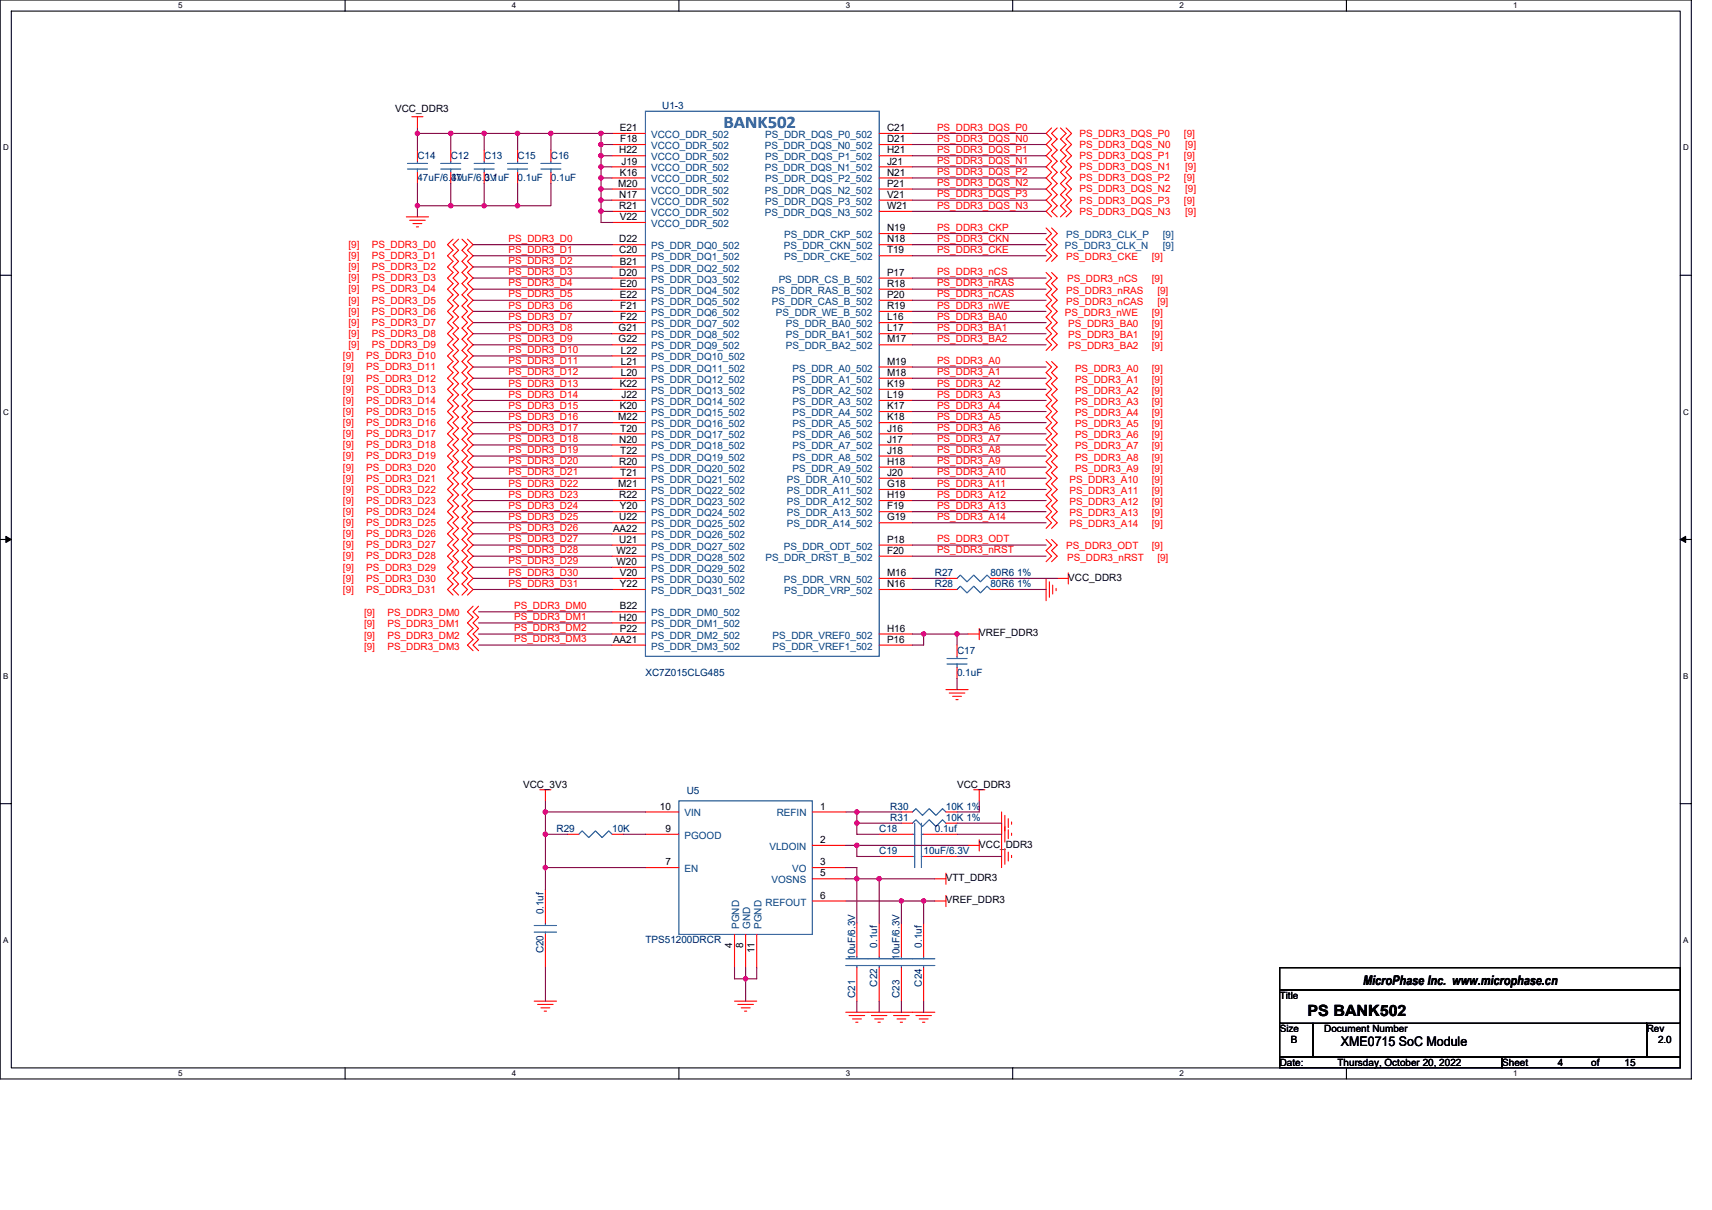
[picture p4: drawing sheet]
<svg xmlns="http://www.w3.org/2000/svg" width="297mm" height="210mm" viewBox="0 0 297 210" stroke-linecap="round" stroke-linejoin="round" font-family="sans-serif">
<defs><g id="words">
<text font-size="3.1" fill="#00f" x="125.5" y="22.2">BANK502</text>
<text font-size="2.7" x="226.9" y="176.2">PS BANK502</text>
<g font-size="2.3">
<text x="236.5" y="170.9">MicroPhase Inc. www.microphase.cn</text>
<text x="232.6" y="181.6">XME0715 SoC Module</text>
</g>
<g font-size="1.7">
<text x="68.6" y="19.5">VCC_DDR3</text>
<text x="107.5" y="22.8">E21</text>
<text x="153.9" y="22.8">C21</text>
<text x="107.4" y="26.6">H22</text>
<text x="107.6" y="24.7">F18</text>
<text x="107.8" y="28.6">J19</text>
<text x="153.9" y="26.6">H21</text>
<text x="153.9" y="24.7">D21</text>
<text x="153.9" y="28.6">J21</text>
<text x="107.3" y="32.4">M20</text>
<text x="107.4" y="34.3">N17</text>
<text x="107.5" y="30.5">K16</text>
<text x="153.9" y="30.5">N21</text>
<text x="153.9" y="34.3">V21</text>
<text x="153.9" y="32.4">P21</text>
<text x="107.4" y="36.3">R21</text>
<text x="107.5" y="38.2">V22</text>
<text x="153.9" y="40.1">N19</text>
<text x="153.9" y="36.3">W21</text>
<text x="107.4" y="42.1">D22</text>
<text x="107.4" y="44">C20</text>
<text x="107.4" y="47.9">D20</text>
<text x="107.5" y="45.9">B21</text>
<text x="153.9" y="44">T19</text>
<text x="153.9" y="42.1">N18</text>
<text x="153.9" y="47.9">P17</text>
<text x="107.5" y="49.8">E20</text>
<text x="107.5" y="51.7">E22</text>
<text x="107.6" y="53.6">F21</text>
<text x="153.9" y="51.7">P20</text>
<text x="153.9" y="49.8">R18</text>
<text x="153.9" y="53.6">R19</text>
<text x="107.3" y="57.5">G21</text>
<text x="107.3" y="59.4">G22</text>
<text x="107.6" y="55.6">F22</text>
<text x="153.9" y="55.6">L16</text>
<text x="153.9" y="57.5">L17</text>
<text x="153.9" y="59.4">M17</text>
<text x="107.7" y="61.4">L22</text>
<text x="107.7" y="63.3">L21</text>
<text x="107.7" y="65.2">L20</text>
<text x="153.9" y="63.3">M19</text>
<text x="153.9" y="65.2">M18</text>
<text x="107.5" y="67.2">K22</text>
<text x="107.5" y="71">K20</text>
<text x="107.8" y="69.1">J22</text>
<text x="153.9" y="67.2">K19</text>
<text x="153.9" y="69.1">L19</text>
<text x="153.9" y="71">K17</text>
<text x="107.3" y="72.9">M22</text>
<text x="107.4" y="76.8">N20</text>
<text x="107.6" y="74.9">T20</text>
<text x="153.9" y="72.9">K18</text>
<text x="153.9" y="74.9">J16</text>
<text x="153.9" y="76.8">J17</text>
<text x="107.4" y="80.7">R20</text>
<text x="107.6" y="78.7">T22</text>
<text x="107.6" y="82.6">T21</text>
<text x="153.9" y="78.7">J18</text>
<text x="153.9" y="80.7">H18</text>
<text x="153.9" y="82.6">J20</text>
<text x="107.3" y="84.5">M21</text>
<text x="107.4" y="86.5">R22</text>
<text x="107.5" y="88.4">Y20</text>
<text x="153.9" y="84.5">G18</text>
<text x="153.9" y="86.5">H19</text>
<text x="153.9" y="88.4">F19</text>
<text x="106.4" y="92.2">AA22</text>
<text x="107.4" y="90.3">U22</text>
<text x="107.4" y="94.2">U21</text>
<text x="153.9" y="90.3">G19</text>
<text x="153.9" y="94.2">P18</text>
<text x="107" y="96.1">W22</text>
<text x="107" y="98">W20</text>
<text x="107.5" y="100">V20</text>
<text x="107.5" y="101.9">Y22</text>
<text x="153.9" y="101.9">N16</text>
<text x="153.9" y="96.1">F20</text>
<text x="153.9" y="100">M16</text>
<text x="185.4" y="100.8">VCC_DDR3</text>
<text x="107.4" y="107.7">H20</text>
<text x="107.5" y="105.8">B22</text>
<text x="106.4" y="111.5">AA21</text>
<text x="107.5" y="109.6">P22</text>
<text x="153.9" y="109.6">H16</text>
<text x="153.9" y="111.5">P16</text>
<text x="169.9" y="110.4">VREF_DDR3</text>
<text x="90.8" y="136.7">VCC_3V3</text>
<text x="166" y="136.7">VCC_DDR3</text>
<text x="114.5" y="140.5">10</text>
<text x="142.3" y="140.5">1</text>
<text x="115.5" y="144.4">9</text>
<text x="142.3" y="146.3">2</text>
<text x="169.9" y="147.1">VCC_DDR3</text>
<text x="115.5" y="150.2">7</text>
<text x="142.3" y="152.1">5</text>
<text x="142.3" y="150.2">3</text>
<text x="142.3" y="156">6</text>
<text x="164.1" y="152.9">VTT_DDR3</text>
<text x="164.1" y="156.7">VREF_DDR3</text>
<text x="127" y="164.5" transform="rotate(-90 127 164.5)">4</text>
<text x="129" y="164.5" transform="rotate(-90 129 164.5)">8</text>
<text x="130.9" y="165.4" transform="rotate(-90 130.9 165.4)">11</text>
<text x="222" y="173.4">Title</text>
<text x="222" y="179.1">Size</text>
<text x="229.8" y="179.1">Document Number</text>
<text x="285.7" y="179.1">Rev</text>
<text x="222" y="184.9">Date:</text>
<text x="224" y="181.1">B</text>
<text x="232.1" y="184.9">Thursday, October 20, 2022</text>
<text x="260.6" y="184.9">Sheet</text>
<text x="270.3" y="184.9">4</text>
<text x="276.1" y="184.9">of</text>
<text x="281.9" y="184.9">15</text>
<text x="287.7" y="181.1">2.0</text>
</g>
<g font-size="1.7" fill="#004080">
<text x="113" y="23.9">VCCO_DDR_502</text>
<text x="132.8" y="23.9">PS_DDR_DQS_P0_502</text>
<text x="113" y="25.9">VCCO_DDR_502</text>
<text x="113" y="27.8">VCCO_DDR_502</text>
<text x="113" y="29.7">VCCO_DDR_502</text>
<text x="132.7" y="25.9">PS_DDR_DQS_N0_502</text>
<text x="132.7" y="29.7">PS_DDR_DQS_N1_502</text>
<text x="132.8" y="27.8">PS_DDR_DQS_P1_502</text>
<text x="113" y="31.7">VCCO_DDR_502</text>
<text x="113" y="33.6">VCCO_DDR_502</text>
<text x="113" y="35.5">VCCO_DDR_502</text>
<text x="132.7" y="33.6">PS_DDR_DQS_N2_502</text>
<text x="132.8" y="31.7">PS_DDR_DQS_P2_502</text>
<text x="132.8" y="35.5">PS_DDR_DQS_P3_502</text>
<text x="113" y="37.5">VCCO_DDR_502</text>
<text x="113" y="39.4">VCCO_DDR_502</text>
<text x="132.7" y="37.5">PS_DDR_DQS_N3_502</text>
<text x="136.1" y="41.3">PS_DDR_CKP_502</text>
<text x="113" y="43.2">PS_DDR_DQ0_502</text>
<text x="113" y="45.2">PS_DDR_DQ1_502</text>
<text x="113" y="47.1">PS_DDR_DQ2_502</text>
<text x="136" y="43.2">PS_DDR_CKN_502</text>
<text x="136.1" y="45.2">PS_DDR_CKE_502</text>
<text x="113" y="49">PS_DDR_DQ3_502</text>
<text x="113" y="51">PS_DDR_DQ4_502</text>
<text x="113" y="52.9">PS_DDR_DQ5_502</text>
<text x="133.9" y="52.9">PS_DDR_CAS_B_502</text>
<text x="133.9" y="51">PS_DDR_RAS_B_502</text>
<text x="135.1" y="49">PS_DDR_CS_B_502</text>
<text x="113" y="54.8">PS_DDR_DQ6_502</text>
<text x="113" y="56.8">PS_DDR_DQ7_502</text>
<text x="113" y="58.7">PS_DDR_DQ8_502</text>
<text x="134.6" y="54.8">PS_DDR_WE_B_502</text>
<text x="136.4" y="56.8">PS_DDR_BA0_502</text>
<text x="136.4" y="58.7">PS_DDR_BA1_502</text>
<text x="113" y="60.6">PS_DDR_DQ9_502</text>
<text x="113" y="62.5">PS_DDR_DQ10_502</text>
<text x="113" y="64.5">PS_DDR_DQ11_502</text>
<text x="136.4" y="60.6">PS_DDR_BA2_502</text>
<text x="137.5" y="64.5">PS_DDR_A0_502</text>
<text x="113" y="66.4">PS_DDR_DQ12_502</text>
<text x="113" y="68.3">PS_DDR_DQ13_502</text>
<text x="113" y="70.3">PS_DDR_DQ14_502</text>
<text x="137.5" y="66.4">PS_DDR_A1_502</text>
<text x="137.5" y="68.3">PS_DDR_A2_502</text>
<text x="137.5" y="70.3">PS_DDR_A3_502</text>
<text x="113" y="72.2">PS_DDR_DQ15_502</text>
<text x="113" y="74.1">PS_DDR_DQ16_502</text>
<text x="113" y="76.1">PS_DDR_DQ17_502</text>
<text x="113" y="78">PS_DDR_DQ18_502</text>
<text x="137.5" y="72.2">PS_DDR_A4_502</text>
<text x="137.5" y="74.1">PS_DDR_A5_502</text>
<text x="137.5" y="76.1">PS_DDR_A6_502</text>
<text x="137.5" y="78">PS_DDR_A7_502</text>
<text x="113" y="79.9">PS_DDR_DQ19_502</text>
<text x="113" y="81.9">PS_DDR_DQ20_502</text>
<text x="113" y="83.8">PS_DDR_DQ21_502</text>
<text x="136.5" y="83.8">PS_DDR_A10_502</text>
<text x="137.5" y="79.9">PS_DDR_A8_502</text>
<text x="137.5" y="81.9">PS_DDR_A9_502</text>
<text x="113" y="85.7">PS_DDR_DQ22_502</text>
<text x="113" y="87.7">PS_DDR_DQ23_502</text>
<text x="113" y="89.6">PS_DDR_DQ24_502</text>
<text x="136.5" y="85.7">PS_DDR_A11_502</text>
<text x="136.5" y="87.7">PS_DDR_A12_502</text>
<text x="136.5" y="89.6">PS_DDR_A13_502</text>
<text x="113" y="91.5">PS_DDR_DQ25_502</text>
<text x="113" y="93.4">PS_DDR_DQ26_502</text>
<text x="113" y="95.4">PS_DDR_DQ27_502</text>
<text x="136" y="95.4">PS_DDR_ODT_502</text>
<text x="136.5" y="91.5">PS_DDR_A14_502</text>
<text x="113" y="97.3">PS_DDR_DQ28_502</text>
<text x="113" y="99.2">PS_DDR_DQ29_502</text>
<text x="113" y="101.2">PS_DDR_DQ30_502</text>
<text x="132.8" y="97.3">PS_DDR_DRST_B_502</text>
<text x="136" y="101.2">PS_DDR_VRN_502</text>
<text x="113" y="103.1">PS_DDR_DQ31_502</text>
<text x="113" y="107">PS_DDR_DM0_502</text>
<text x="136.1" y="103.1">PS_DDR_VRP_502</text>
<text x="113" y="108.9">PS_DDR_DM1_502</text>
<text x="113" y="110.8">PS_DDR_DM2_502</text>
<text x="113" y="112.7">PS_DDR_DM3_502</text>
<text x="134" y="110.8">PS_DDR_VREF0_502</text>
<text x="134" y="112.7">PS_DDR_VREF1_502</text>
<text x="118.8" y="141.7">VIN</text>
<text x="134.8" y="141.7">REFIN</text>
<text x="118.8" y="145.6">PGOOD</text>
<text x="133.5" y="147.5">VLDOIN</text>
<text x="118.8" y="151.3">EN</text>
<text x="133.9" y="153.3">VOSNS</text>
<text x="137.5" y="151.3">VO</text>
<text x="128.2" y="161.2" transform="rotate(-90 128.2 161.2)">PGND</text>
<text x="130.2" y="161.2" transform="rotate(-90 130.2 161.2)">GND</text>
<text x="132.1" y="161.2" transform="rotate(-90 132.1 161.2)">PGND</text>
<text x="132.8" y="157.1">REFOUT</text>
</g>
<g font-size="1.7" fill="#000080">
<text x="114.9" y="18.9">U1-3</text>
<text x="72.4" y="27.6">C14</text>
<text x="78.2" y="27.6">C12</text>
<text x="84" y="27.6">C13</text>
<text x="89.8" y="27.6">C15</text>
<text x="95.6" y="27.6">C16</text>
<text x="72.4" y="31.5">47uF/6.3V</text>
<text x="78.2" y="31.5">47uF/6.3V</text>
<text x="84" y="31.5">0.1uF</text>
<text x="89.8" y="31.5">0.1uF</text>
<text x="95.6" y="31.5">0.1uF</text>
<text x="162.2" y="100">R27</text>
<text x="162.2" y="101.9">R28</text>
<text x="171.8" y="100">80R6 1%</text>
<text x="171.8" y="101.9">80R6 1%</text>
<text x="166" y="113.5">C17</text>
<text x="112" y="117.4">XC7Z015CLG485</text>
<text x="166" y="117.4">0.1uF</text>
<text x="119.1" y="137.8">U5</text>
<text x="154.5" y="140.5">R30</text>
<text x="154.5" y="142.5">R31</text>
<text x="164.1" y="140.5">10K 1%</text>
<text x="164.1" y="142.5">10K 1%</text>
<text x="96.6" y="144.4">R29</text>
<text x="106.2" y="144.4">10K</text>
<text x="152.5" y="148.3">C19</text>
<text x="152.5" y="144.4">C18</text>
<text x="160.2" y="148.3">10uF/6.3V</text>
<text x="162.2" y="144.4">0.1uf</text>
<text x="94.3" y="158.7" transform="rotate(-90 94.3 158.7)">0.1uf</text>
<text x="94.3" y="165.4" transform="rotate(-90 94.3 165.4)">C20</text>
<text x="112" y="163.7">TPS51200DRCR</text>
<text x="148.4" y="166.6" transform="rotate(-90 148.4 166.6)">10uF/6.3V</text>
<text x="152.2" y="164.5" transform="rotate(-90 152.2 164.5)">0.1uf</text>
<text x="156.1" y="166.6" transform="rotate(-90 156.1 166.6)">10uF/6.3V</text>
<text x="159.9" y="164.5" transform="rotate(-90 159.9 164.5)">0.1uf</text>
<text x="148.4" y="173.1" transform="rotate(-90 148.4 173.1)">C21</text>
<text x="152.2" y="171.2" transform="rotate(-90 152.2 171.2)">C22</text>
<text x="156.1" y="173.1" transform="rotate(-90 156.1 173.1)">C23</text>
<text x="159.9" y="171.2" transform="rotate(-90 159.9 171.2)">C24</text>
</g>
<g font-size="1.7" fill="#f00">
<text x="162.6" y="22.7">PS_DDR3_DQS_P0</text>
<text x="187.3" y="23.7">PS_DDR3_DQS_P0</text>
<text x="205.4" y="23.7">[9]</text>
<text x="162.6" y="24.6">PS_DDR3_DQS_N0</text>
<text x="162.6" y="28.5">PS_DDR3_DQS_N1</text>
<text x="162.6" y="26.5">PS_DDR3_DQS_P1</text>
<text x="187.3" y="25.7">PS_DDR3_DQS_N0</text>
<text x="187.3" y="27.6">PS_DDR3_DQS_P1</text>
<text x="187.3" y="29.5">PS_DDR3_DQS_N1</text>
<text x="205.4" y="27.6">[9]</text>
<text x="205.6" y="25.7">[9]</text>
<text x="205.6" y="29.5">[9]</text>
<text x="162.6" y="32.3">PS_DDR3_DQS_N2</text>
<text x="162.6" y="30.4">PS_DDR3_DQS_P2</text>
<text x="162.6" y="34.2">PS_DDR3_DQS_P3</text>
<text x="187.3" y="31.5">PS_DDR3_DQS_P2</text>
<text x="187.3" y="33.4">PS_DDR3_DQS_N2</text>
<text x="187.3" y="35.3">PS_DDR3_DQS_P3</text>
<text x="205.4" y="31.5">[9]</text>
<text x="205.4" y="35.3">[9]</text>
<text x="205.6" y="33.4">[9]</text>
<text x="88.2" y="42">PS_DDR3_D0</text>
<text x="162.6" y="36.2">PS_DDR3_DQS_N3</text>
<text x="162.6" y="42">PS_DDR3_CKN</text>
<text x="162.6" y="40">PS_DDR3_CKP</text>
<text x="187.3" y="37.3">PS_DDR3_DQS_N3</text>
<text x="205.6" y="37.3">[9]</text>
<text x="60.4" y="45">[9]</text>
<text x="60.4" y="43.1">[9]</text>
<text x="60.4" y="46.9">[9]</text>
<text x="64.5" y="45">PS_DDR3_D1</text>
<text x="64.5" y="43.1">PS_DDR3_D0</text>
<text x="64.5" y="46.9">PS_DDR3_D2</text>
<text x="88.2" y="47.8">PS_DDR3_D3</text>
<text x="88.2" y="43.9">PS_DDR3_D1</text>
<text x="88.2" y="45.8">PS_DDR3_D2</text>
<text x="162.6" y="43.9">PS_DDR3_CKE</text>
<text x="162.6" y="47.8">PS_DDR3_nCS</text>
<text x="185" y="45.2">PS_DDR3_CKE</text>
<text x="199.8" y="45.2">[9]</text>
<text x="60.4" y="52.7">[9]</text>
<text x="60.4" y="48.8">[9]</text>
<text x="60.4" y="50.8">[9]</text>
<text x="64.5" y="52.7">PS_DDR3_D5</text>
<text x="64.5" y="48.8">PS_DDR3_D3</text>
<text x="64.5" y="50.8">PS_DDR3_D4</text>
<text x="88.2" y="49.7">PS_DDR3_D4</text>
<text x="88.2" y="51.6">PS_DDR3_D5</text>
<text x="88.2" y="53.6">PS_DDR3_D6</text>
<text x="162.6" y="53.6">PS_DDR3_nWE</text>
<text x="162.6" y="51.6">PS_DDR3_nCAS</text>
<text x="162.6" y="49.7">PS_DDR3_nRAS</text>
<text x="185" y="51">PS_DDR3_nRAS</text>
<text x="185" y="52.9">PS_DDR3_nCAS</text>
<text x="185.2" y="49">PS_DDR3_nCS</text>
<text x="199.8" y="49">[9]</text>
<text x="200.8" y="51">[9]</text>
<text x="200.8" y="52.9">[9]</text>
<text x="60.4" y="54.6">[9]</text>
<text x="60.4" y="56.6">[9]</text>
<text x="60.4" y="58.5">[9]</text>
<text x="64.5" y="54.6">PS_DDR3_D6</text>
<text x="64.5" y="56.6">PS_DDR3_D7</text>
<text x="64.5" y="58.5">PS_DDR3_D8</text>
<text x="88.2" y="55.5">PS_DDR3_D7</text>
<text x="88.2" y="57.4">PS_DDR3_D8</text>
<text x="88.2" y="59.4">PS_DDR3_D9</text>
<text x="162.6" y="55.5">PS_DDR3_BA0</text>
<text x="162.6" y="59.4">PS_DDR3_BA2</text>
<text x="162.6" y="57.4">PS_DDR3_BA1</text>
<text x="184.8" y="54.8">PS_DDR3_nWE</text>
<text x="185.4" y="56.7">PS_DDR3_BA0</text>
<text x="185.4" y="58.7">PS_DDR3_BA1</text>
<text x="199.8" y="56.7">[9]</text>
<text x="199.8" y="58.7">[9]</text>
<text x="199.8" y="54.8">[9]</text>
<text x="59.5" y="64.3">[9]</text>
<text x="59.5" y="62.4">[9]</text>
<text x="60.4" y="60.4">[9]</text>
<text x="63.5" y="64.3">PS_DDR3_D11</text>
<text x="63.5" y="62.4">PS_DDR3_D10</text>
<text x="64.5" y="60.4">PS_DDR3_D9</text>
<text x="88.2" y="61.3">PS_DDR3_D10</text>
<text x="88.2" y="65.2">PS_DDR3_D12</text>
<text x="88.2" y="63.2">PS_DDR3_D11</text>
<text x="162.6" y="63.2">PS_DDR3_A0</text>
<text x="162.6" y="65.2">PS_DDR3_A1</text>
<text x="185.4" y="60.6">PS_DDR3_BA2</text>
<text x="186.5" y="64.5">PS_DDR3_A0</text>
<text x="199.8" y="64.5">[9]</text>
<text x="199.8" y="60.6">[9]</text>
<text x="59.5" y="66.2">[9]</text>
<text x="59.5" y="68.1">[9]</text>
<text x="59.5" y="70.1">[9]</text>
<text x="63.5" y="66.2">PS_DDR3_D12</text>
<text x="63.5" y="68.1">PS_DDR3_D13</text>
<text x="63.5" y="70.1">PS_DDR3_D14</text>
<text x="88.2" y="67.1">PS_DDR3_D13</text>
<text x="88.2" y="69">PS_DDR3_D14</text>
<text x="88.2" y="70.9">PS_DDR3_D15</text>
<text x="162.6" y="69">PS_DDR3_A3</text>
<text x="162.6" y="70.9">PS_DDR3_A4</text>
<text x="162.6" y="67.1">PS_DDR3_A2</text>
<text x="186.5" y="66.4">PS_DDR3_A1</text>
<text x="186.5" y="68.3">PS_DDR3_A2</text>
<text x="186.5" y="70.3">PS_DDR3_A3</text>
<text x="199.8" y="66.4">[9]</text>
<text x="199.8" y="68.3">[9]</text>
<text x="199.8" y="70.3">[9]</text>
<text x="59.5" y="77.8">[9]</text>
<text x="59.5" y="75.9">[9]</text>
<text x="59.5" y="73.9">[9]</text>
<text x="59.5" y="72">[9]</text>
<text x="63.5" y="77.8">PS_DDR3_D18</text>
<text x="63.5" y="75.9">PS_DDR3_D17</text>
<text x="63.5" y="73.9">PS_DDR3_D16</text>
<text x="63.5" y="72">PS_DDR3_D15</text>
<text x="88.2" y="76.7">PS_DDR3_D18</text>
<text x="88.2" y="72.9">PS_DDR3_D16</text>
<text x="88.2" y="74.8">PS_DDR3_D17</text>
<text x="162.6" y="72.9">PS_DDR3_A5</text>
<text x="162.6" y="74.8">PS_DDR3_A6</text>
<text x="162.6" y="76.7">PS_DDR3_A7</text>
<text x="186.5" y="72.2">PS_DDR3_A4</text>
<text x="186.5" y="74.1">PS_DDR3_A5</text>
<text x="186.5" y="76.1">PS_DDR3_A6</text>
<text x="186.5" y="78">PS_DDR3_A7</text>
<text x="199.8" y="72.2">[9]</text>
<text x="199.8" y="74.1">[9]</text>
<text x="199.8" y="76.1">[9]</text>
<text x="199.8" y="78">[9]</text>
<text x="59.5" y="83.6">[9]</text>
<text x="59.5" y="81.7">[9]</text>
<text x="59.5" y="79.7">[9]</text>
<text x="63.5" y="83.6">PS_DDR3_D21</text>
<text x="63.5" y="81.7">PS_DDR3_D20</text>
<text x="63.5" y="79.7">PS_DDR3_D19</text>
<text x="88.2" y="82.5">PS_DDR3_D21</text>
<text x="88.2" y="78.7">PS_DDR3_D19</text>
<text x="88.2" y="80.6">PS_DDR3_D20</text>
<text x="162.6" y="78.7">PS_DDR3_A8</text>
<text x="162.6" y="80.6">PS_DDR3_A9</text>
<text x="162.6" y="82.5">PS_DDR3_A10</text>
<text x="185.5" y="83.8">PS_DDR3_A10</text>
<text x="186.5" y="79.9">PS_DDR3_A8</text>
<text x="186.5" y="81.9">PS_DDR3_A9</text>
<text x="199.8" y="83.8">[9]</text>
<text x="199.8" y="79.9">[9]</text>
<text x="199.8" y="81.9">[9]</text>
<text x="59.5" y="89.4">[9]</text>
<text x="59.5" y="87.4">[9]</text>
<text x="59.5" y="85.5">[9]</text>
<text x="63.5" y="89.4">PS_DDR3_D24</text>
<text x="63.5" y="87.4">PS_DDR3_D23</text>
<text x="63.5" y="85.5">PS_DDR3_D22</text>
<text x="88.2" y="84.5">PS_DDR3_D22</text>
<text x="88.2" y="88.3">PS_DDR3_D24</text>
<text x="88.2" y="86.4">PS_DDR3_D23</text>
<text x="162.6" y="86.4">PS_DDR3_A12</text>
<text x="162.6" y="88.3">PS_DDR3_A13</text>
<text x="162.6" y="84.5">PS_DDR3_A11</text>
<text x="185.5" y="85.7">PS_DDR3_A11</text>
<text x="185.5" y="87.6">PS_DDR3_A12</text>
<text x="185.5" y="89.6">PS_DDR3_A13</text>
<text x="199.8" y="85.7">[9]</text>
<text x="199.8" y="87.6">[9]</text>
<text x="199.8" y="89.6">[9]</text>
<text x="59.5" y="95.2">[9]</text>
<text x="59.5" y="93.2">[9]</text>
<text x="59.5" y="91.3">[9]</text>
<text x="63.5" y="95.2">PS_DDR3_D27</text>
<text x="63.5" y="93.2">PS_DDR3_D26</text>
<text x="63.5" y="91.3">PS_DDR3_D25</text>
<text x="88.2" y="92.2">PS_DDR3_D26</text>
<text x="88.2" y="90.2">PS_DDR3_D25</text>
<text x="88.2" y="94.1">PS_DDR3_D27</text>
<text x="162.6" y="90.2">PS_DDR3_A14</text>
<text x="162.6" y="94.1">PS_DDR3_ODT</text>
<text x="185" y="95.4">PS_DDR3_ODT</text>
<text x="185.5" y="91.5">PS_DDR3_A14</text>
<text x="199.8" y="91.5">[9]</text>
<text x="199.8" y="95.4">[9]</text>
<text x="59.5" y="101">[9]</text>
<text x="59.5" y="99">[9]</text>
<text x="59.5" y="97.1">[9]</text>
<text x="63.5" y="101">PS_DDR3_D30</text>
<text x="63.5" y="99">PS_DDR3_D29</text>
<text x="63.5" y="97.1">PS_DDR3_D28</text>
<text x="88.2" y="98">PS_DDR3_D29</text>
<text x="88.2" y="99.9">PS_DDR3_D30</text>
<text x="88.2" y="96">PS_DDR3_D28</text>
<text x="88.2" y="101.8">PS_DDR3_D31</text>
<text x="162.6" y="96">PS_DDR3_nRST</text>
<text x="185.2" y="97.3">PS_DDR3_nRST</text>
<text x="200.8" y="97.3">[9]</text>
<text x="59.5" y="102.9">[9]</text>
<text x="63.2" y="106.9">[9]</text>
<text x="63.5" y="102.9">PS_DDR3_D31</text>
<text x="67.2" y="106.9">PS_DDR3_DM0</text>
<text x="89.2" y="107.6">PS_DDR3_DM1</text>
<text x="89.2" y="105.7">PS_DDR3_DM0</text>
<text x="63.2" y="108.9">[9]</text>
<text x="63.2" y="110.8">[9]</text>
<text x="63.2" y="112.7">[9]</text>
<text x="67.2" y="108.9">PS_DDR3_DM1</text>
<text x="67.2" y="110.8">PS_DDR3_DM2</text>
<text x="67.2" y="112.7">PS_DDR3_DM3</text>
<text x="89.2" y="109.5">PS_DDR3_DM2</text>
<text x="89.2" y="111.5">PS_DDR3_DM3</text>
</g>
<g font-size="1.7" fill="#00f">
<text x="185" y="41.3">PS_DDR3_CLK_P</text>
<text x="201.8" y="41.3">[9]</text>
<text x="184.8" y="43.2">PS_DDR3_CLK_N</text>
<text x="201.8" y="43.2">[9]</text>
</g>
<g font-size="1.4">
<text x="30.9" y="1.5">5</text>
<text x="88.8" y="1.5">4</text>
<text x="146.7" y="1.5">3</text>
<text x="204.7" y="1.5">2</text>
<text x="262.6" y="1.5">1</text>
<text x=".5" y="26.1">D</text>
<text x="292" y="26.1">D</text>
<text x=".5" y="71.9">C</text>
<text x="292" y="71.9">C</text>
<text x=".5" y="117.8">B</text>
<text x="292" y="117.8">B</text>
<text x=".5" y="163.6">A</text>
<text x="292" y="163.6">A</text>
<text x="30.9" y="186.8">5</text>
<text x="88.8" y="186.8">4</text>
<text x="146.7" y="186.8">3</text>
<text x="204.7" y="186.8">2</text>
<text x="262.6" y="186.8">1</text>
</g>
</g></defs>
<path d="M0 0h293.5v187.2h-293.5zM2 1.9h289.5v183.4h-289.5z" fill="none" stroke="#000" stroke-width=".19"/>
<g fill="#fff">
<path d="M30.9 .2h.8v1.6h-.8z"/>
<path d="M30.9 185.5h.8v1.6h-.8z"/>
</g>
<path d="M59.9 0v1.9M59.9 185.3v1.9" fill="none" stroke="#000" stroke-width=".19"/>
<g fill="#fff">
<path d="M88.8 .2h.8v1.6h-.8z"/>
<path d="M88.8 185.5h.8v1.6h-.8z"/>
</g>
<path d="M117.8 0v1.9M117.8 185.3v1.9" fill="none" stroke="#000" stroke-width=".19"/>
<g fill="#fff">
<path d="M146.7 .2h.8v1.6h-.8z"/>
<path d="M146.7 185.5h.8v1.6h-.8z"/>
</g>
<path d="M175.7 0v1.9M175.7 185.3v1.9" fill="none" stroke="#000" stroke-width=".19"/>
<g fill="#fff">
<path d="M204.7 .2h.7v1.6h-.7z"/>
<path d="M204.7 185.5h.7v1.6h-.7z"/>
</g>
<path d="M233.6 0v1.9M233.6 185.3v1.9" fill="none" stroke="#000" stroke-width=".19"/>
<g fill="#fff">
<path d="M262.6 .2h.7v1.6h-.7z"/>
<path d="M262.6 185.5h.7v1.6h-.7z"/>
<path d="M.5 24.8h1v1.6h-1z"/>
<path d="M292 24.8h1v1.6h-1z"/>
<path d="M.5 70.7h1v1.5h-1z"/>
<path d="M292 70.7h1v1.5h-1z"/>
</g>
<path d="M0 47.8h2M291.5 47.8h2" fill="none" stroke="#000" stroke-width=".19"/>
<g fill="#fff">
<path d="M.5 116.5h.9v1.6h-.9z"/>
<path d="M292 116.5h.9v1.6h-.9z"/>
</g>
<path d="M0 93.6h2M291.5 93.6h2" fill="none" stroke="#000" stroke-width=".19"/>
<path d="M1 93.1l1 .5-1 .5zM291.5 93.6l1-.5v1z" fill="#000" stroke="#000" stroke-width=".17"/>
<g fill="#fff">
<path d="M.5 162.4h.9v1.5h-.9z"/>
<path d="M292 162.4h.9v1.5h-.9z"/>
</g>
<path d="M0 139.5h2M291.5 139.5h2M222 167.9h69.5v3.9h-69.5zM222 171.8h69.5v5.8h-69.5zM222 177.6h5.8v5.8h-5.8zM227.8 177.6h57.9v5.8h-57.9zM285.7 177.6h5.8v5.8h-5.8zM222 183.4h38.6v1.9h-38.6zM260.6 183.4h30.9v1.9h-30.9z" fill="none" stroke="#000" stroke-width=".19"/>
<g fill="none" stroke="#f00" stroke-width=".19">
<path d="M70.5 37.6h3.9M71.1 38.2h2.7M71.5 20.3h1.9M71.6 38.8h1.6M72.2 39.4h.4M72.4 20.3v1.9M72.4 26.1v1.9M72.4 29.9v2M78.2 26.1v1.9M78.2 29.9v2M84 26.1v1.9M84 29.9v2"/>
<path d="M89.8 26.1v1.9M89.8 29.9v2M95.6 26.1v1.9M95.6 29.9v2M106.2 23.2h5.8M106.2 25.1h5.8M106.2 27h5.8M106.2 29h5.8M106.2 30.9h5.8M106.2 32.8h5.8M106.2 34.7h5.8M106.2 36.7h5.8"/>
<path d="M106.2 38.6h5.8M152.5 23.2h5.8M152.5 25.1h5.8M152.5 27h5.8M152.5 29h5.8M152.5 30.9h5.8M152.5 32.8h5.8M152.5 34.7h5.8M152.5 36.7h5.8M181.5 39.6l1 .9-1 1 1 1-1 .9 1 1-1 1M182.5 22.2l-1 1 1 .9-1 1 1 1-1 .9 1 1-1 1 1 .9-1 1 1 1-1 .9 1 1-1 .9 1 1-1 1 1 .9M182.5 39.6l.9 .9-.9 1 .9 1-.9 .9 .9 1-.9 1"/>
<path d="M183.4 22.2l-.9 1 .9 .9-.9 1 .9 1-.9 .9 .9 1-.9 1 .9 .9-.9 1 .9 1-.9 .9 .9 1-.9 .9 .9 1-.9 1 .9 .9M184 22.2l1 1-1 .9 1 1-1 1 1 .9-1 1 1 1-1 .9 1 1-1 1 1 .9-1 1 1 .9-1 1 1 1-1 .9M185 22.2l.9 1-.9 .9 .9 1-.9 1 .9 .9-.9 1 .9 1-.9 .9 .9 1-.9 1 .9 .9-.9 1 .9 .9-.9 1 .9 1-.9 .9M78.6 41.5l-1 1 1 .9-1 1 1 1-1 .9 1 1-1 1 1 .9-1 1 1 1-1 .9 1 1-1 .9 1 1-1 1 1 .9-1 1 1 1-1 .9 1 1-1 1 1 .9-1 1 1 1-1 .9 1 1-1 1 1 .9-1 1 1 1-1 .9 1 1-1 .9 1 1-1 1 1 .9-1 1 1 1-1 .9 1 1-1 1 1 .9-1 1 1 1-1 .9 1 1-1 1 1 .9-1 1 1 1-1 .9 1 1-1 .9 1 1-1 1 1 .9-1 1 1 1-1 .9 1 1-1 1 1 .9-1 1 1 1M79.6 41.5l-1 1 1 .9-1 1 1 1-1 .9 1 1-1 1 1 .9-1 1 1 1-1 .9 1 1-1 .9 1 1-1 1 1 .9-1 1 1 1-1 .9 1 1-1 1 1 .9-1 1 1 1-1 .9 1 1-1 1 1 .9-1 1 1 1-1 .9 1 1-1 .9 1 1-1 1 1 .9-1 1 1 1-1 .9 1 1-1 1 1 .9-1 1 1 1-1 .9 1 1-1 1 1 .9-1 1 1 1-1 .9 1 1-1 .9 1 1-1 1 1 .9-1 1 1 1-1 .9 1 1-1 1 1 .9-1 1 1 1M80.2 41.5l.9 1-.9 .9 .9 1-.9 1 .9 .9-.9 1 .9 1-.9 .9 .9 1-.9 1 .9 .9-.9 1 .9 .9-.9 1 .9 1-.9 .9 .9 1-.9 1 .9 .9-.9 1 .9 1-.9 .9 .9 1-.9 1 .9 .9-.9 1 .9 1-.9 .9 .9 1-.9 1 .9 .9-.9 1 .9 .9-.9 1 .9 1-.9 .9 .9 1-.9 1 .9 .9-.9 1 .9 1-.9 .9 .9 1-.9 1 .9 .9-.9 1 .9 1-.9 .9 .9 1-.9 1 .9 .9-.9 1 .9 .9-.9 1 .9 1-.9 .9 .9 1-.9 1 .9 .9-.9 1 .9 1-.9 .9 .9 1-.9 1M81.1 41.5l1 1-1 .9 1 1-1 1 1 .9-1 1 1 1-1 .9 1 1-1 1 1 .9-1 1 1 .9-1 1 1 1-1 .9 1 1-1 1 1 .9-1 1 1 1-1 .9 1 1-1 1 1 .9-1 1 1 1-1 .9 1 1-1 1 1 .9-1 1 1 .9-1 1 1 1-1 .9 1 1-1 1 1 .9-1 1 1 1-1 .9 1 1-1 1 1 .9-1 1 1 1-1 .9 1 1-1 1 1 .9-1 1 1 .9-1 1 1 1-1 .9 1 1-1 1 1 .9-1 1 1 1-1 .9 1 1-1 1M106.2 42.5h5.8M106.2 44.4h5.8M106.2 46.3h5.8M106.2 48.3h5.8M106.2 50.2h5.8"/>
<path d="M106.2 52.1h5.8M106.2 54h5.8M106.2 56h5.8M106.2 57.9h5.8M106.2 59.8h5.8M152.5 56h5.8M152.5 57.9h5.8M152.5 59.8h5.8M152.5 40.5h5.8M152.5 42.5h5.8M152.5 48.3h5.8M152.5 44.4h5.8"/>
<path d="M152.5 54h5.8M152.5 52.1h5.8M152.5 50.2h5.8M181.5 47.3l1 1-1 .9 1 1-1 1 1 .9-1 1 1 .9-1 1 1 1-1 .9 1 1-1 1 1 .9-1 1M182.5 47.3l.9 1-.9 .9 .9 1-.9 1 .9 .9-.9 1 .9 .9-.9 1 .9 1-.9 .9 .9 1-.9 1 .9 .9-.9 1M106.2 61.8h5.8M106.2 63.7h5.8M106.2 65.6h5.8M106.2 67.6h5.8M106.2 69.5h5.8M106.2 71.4h5.8M106.2 73.3h5.8"/>
<path d="M106.2 75.3h5.8M106.2 77.2h5.8M106.2 79.1h5.8M152.5 63.7h5.8M152.5 65.6h5.8M152.5 67.6h5.8M152.5 69.5h5.8M152.5 71.4h5.8M152.5 73.3h5.8M152.5 75.3h5.8M152.5 77.2h5.8M152.5 79.1h5.8"/>
<path d="M181.5 62.7l1 1-1 1 1 .9-1 1 1 1-1 .9 1 1-1 1 1 .9-1 1 1 .9-1 1 1 1-1 .9 1 1-1 1 1 .9-1 1 1 1-1 .9 1 1-1 1 1 .9-1 1 1 1-1 .9 1 1-1 1 1 .9-1 1M182.5 62.7l.9 1-.9 1 .9 .9-.9 1 .9 1-.9 .9 .9 1-.9 1 .9 .9-.9 1 .9 .9-.9 1 .9 1-.9 .9 .9 1-.9 1 .9 .9-.9 1 .9 1-.9 .9 .9 1-.9 1 .9 .9-.9 1 .9 1-.9 .9 .9 1-.9 1 .9 .9-.9 1M106.2 81.1h5.8M106.2 83h5.8M106.2 84.9h5.8M106.2 86.9h5.8M106.2 88.8h5.8M106.2 90.7h5.8M106.2 92.6h5.8M106.2 94.6h5.8M106.2 96.5h5.8M106.2 98.4h5.8"/>
<path d="M152.5 81.1h5.8M152.5 83h5.8M152.5 84.9h5.8M152.5 86.9h5.8M152.5 88.8h5.8M152.5 90.7h5.8M152.5 94.6h5.8M152.5 96.5h5.8M181.5 93.6l1 1-1 .9 1 1-1 1M182.5 93.6l.9 1-.9 .9 .9 1-.9 1M185.4 99.4v1.9M82.1 105.2l-1 1 1 .9-1 1 1 1-1 .9 1 1-1 1 1 .9"/>
<path d="M83 105.2l-.9 1 .9 .9-.9 1 .9 1-.9 .9 .9 1-.9 1 .9 .9M106.2 100.4h5.8M106.2 102.3h5.8M106.2 106.2h5.8M106.2 108.1h5.8M106.2 110h5.8M106.2 112h5.8M152.5 110h5.8M152.5 112h5.8M152.5 100.4h5.8M152.5 102.3h5.8M164.1 119.7h3.9"/>
<path d="M164.1 100.4h1.9M164.1 102.3h1.9M166 112v1.9M166 115.8v2M168 110h1.9M169.9 109.1v1.9M171.8 100.4h2M171.8 102.3h2M181.5 100.4v3.8M182.1 101v2.7M182.6 101.5v1.6M183.2 102.1v.4"/>
<path d="M183.4 100.4h2M93.7 137.1h1.9M94.6 137.1v1.9M164.7 120.3h2.7M165.3 120.8h1.5M165.9 121.4h.3M168.9 137.1h2M169.9 137.1v1.9M94.6 154.4v5.8M98.5 144.8h1.9M106.2 144.8h1.9M112 150.6h5.8"/>
<path d="M112 144.8h5.8M112 140.9h5.8M140.9 140.9h5.8M140.9 146.7h5.8M140.9 150.6h5.8M140.9 152.5h5.8M140.9 156.4h5.8M152.5 148.6h5.8M152.5 144.8h5.8M156.4 140.9h1.9M156.4 142.9h1.9M160.2 148.6h5.8"/>
<path d="M160.2 144.8h5.8M162.2 152.5h1.9M162.2 156.4h1.9M164.1 151.5v2M164.1 155.4v1.9M164.1 140.9h1.9M164.1 142.9h1.9M168 146.7h1.9M169.9 145.7v2M173.8 142.9v7.7M173.8 140.9v3.9M174.3 143.4v2.7"/>
<path d="M174.3 141.5v2.7M174.3 147.3v2.7M174.9 144v1.5M174.9 142.1v1.5M174.9 147.9v1.5M175.5 144.6v.4M175.5 142.6v.4M175.5 148.4v.4M92.7 173.7h3.9M93.3 174.3h2.7M93.8 174.9h1.6M94.4 175.5h.4"/>
<path d="M94.6 162.2v5.7M127.4 173.7h3.9M127.4 162.2v5.7M128 174.3h2.7M128.6 174.9h1.6M129.2 175.5h.4M129.4 162.2v5.7M131.3 162.2v5.7M146.7 175.7h15.5M147.3 176.2h2.7M147.9 176.8h1.6M148.5 177.4h.4"/>
<path d="M148.7 167.9v5.8M148.7 160.2v5.8M151.2 176.2h2.7M151.8 176.8h1.5M152.3 177.4h.4M152.5 167.9v5.8M152.5 160.2v5.8M155 176.2h2.8M155.6 176.8h1.6M156.2 177.4h.4M156.4 167.9v5.8M156.4 160.2v5.8"/>
<path d="M158.9 176.2h2.7M159.5 176.8h1.5M160.1 177.4h.4M160.2 167.9v5.8M160.2 160.2v5.8"/>
</g>
<g fill="none" stroke="#00f" stroke-width=".19">
<path d="M112 19.3h40.5v94.6h-40.5zM70.7 29.3h3.5M70.7 28.4h3.5M72.4 28v.4M72.4 29.3v.6M76.5 29.3h3.4M76.5 28.4h3.4M78.2 28v.4M78.2 29.3v.6M82.3 29.3h3.4M82.3 28.4h3.4M84 28v.4"/>
<path d="M84 29.3v.6M88.1 29.3h3.4M88.1 28.4h3.4M89.8 28v.4M89.8 29.3v.6M93.8 29.3h3.5M93.8 28.4h3.5M95.6 28v.4M95.6 29.3v.6M164.3 115.2h3.5M164.3 114.3h3.5M166 100.4l.6-.6 1.2 1.2 1.1-1.2 1.2 1.2 1.2-1.2 .5 .6"/>
<path d="M166 113.9v.4M166 115.2v.6M166 102.3l.6-.6 1.2 1.2 1.1-1.2 1.2 1.2 1.2-1.2 .5 .6M117.8 139h23.1v23.2h-23.1zM100.4 144.8l.6-.6 1.1 1.2 1.2-1.2 1.2 1.2 1.1-1.2 .6 .6M158.3 140.9l.6-.6 1.2 1.2 1.1-1.2 1.2 1.2 1.1-1.2 .6 .6M158.3 142.9l.6-.6 1.2 1.1 1.1-1.1 1.2 1.1 1.1-1.1 .6 .6M158.3 148.6h.4M158.3 144.8h.4M158.7 142.9v7.7M159.9 148.6h.3M159.9 142.9v7.7"/>
<path d="M159.9 144.8h.3M92.7 161.8h3.9M92.7 160.6h3.9M94.6 161.8v.4M94.6 160.2v.4M146.7 167.6h15.5M146.7 166.4h15.5M148.7 167.6v.3M148.7 166v.4M152.5 167.6v.3M152.5 166v.4M156.4 167.6v.3"/>
<path d="M156.4 166v.4M160.2 167.6v.3M160.2 166v.4"/>
</g>
<g fill="none" stroke="#800040" stroke-width=".19">
<path d="M72.4 22.2v1M72.4 31.9v3.8M72.4 35.7v1.9M72.4 23.2v2.9M72.4 23.2h5.8M72.4 35.7h5.8M78.2 23.2h5.8M78.2 23.2v2.9M78.2 31.9v3.8M78.2 35.7h5.8M84 23.2v2.9M84 23.2h5.8"/>
<path d="M84 31.9v3.8M89.8 23.2v2.9M89.8 23.2h5.8M89.8 31.9v3.8h-5.8M95.6 23.2v2.9M95.6 23.2h8.7M95.6 31.9v3.8h-5.8M104.3 23.2h1.9M104.3 34.7h1.9M104.3 32.8h1.9M104.3 29h1.9M104.3 23.2v1.9"/>
<path d="M104.3 36.7v1.9h1.9M104.3 34.7v2M104.3 32.8v1.9M104.3 30.9v1.9M104.3 29v1.9M104.3 36.7h1.9M104.3 30.9h1.9M104.3 27h1.9M104.3 25.1h1.9M104.3 27v2M104.3 25.1v1.9M158.3 25.1h23.2"/>
<path d="M158.3 23.2h23.2M158.3 29h23.2M158.3 27h23.2M158.3 32.8h23.2M158.3 30.9h23.2M158.3 36.7h23.2M158.3 34.7h23.2M82.1 56h24.1M82.1 48.3h24.1M82.1 50.2h24.1M82.1 52.1h24.1M82.1 54h24.1"/>
<path d="M82.1 44.4h24.1M82.1 46.3h24.1M82.1 57.9h24.1M82.1 59.8h24.1M82.1 42.5h24.1M158.3 56h23.2M158.3 54h23.2M158.3 59.8h23.2M158.3 57.9h23.2M158.3 42.5h23.2M158.3 40.5h23.2M158.3 44.4h23.2"/>
<path d="M158.3 48.3h23.2M158.3 52.1h23.2M158.3 50.2h23.2M82.1 61.8h24.1M82.1 65.6h24.1M82.1 67.6h24.1M82.1 69.5h24.1M82.1 71.4h24.1M82.1 77.2h24.1M82.1 73.3h24.1M82.1 75.3h24.1M82.1 63.7h24.1"/>
<path d="M82.1 79.1h24.1M158.3 63.7h23.2M158.3 65.6h23.2M158.3 73.3h23.2M158.3 69.5h23.2M158.3 71.4h23.2M158.3 67.6h23.2M158.3 79.1h23.2M158.3 75.3h23.2M158.3 77.2h23.2M82.1 83h24.1M82.1 84.9h24.1"/>
<path d="M82.1 81.1h24.1M82.1 92.6h24.1M82.1 88.8h24.1M82.1 90.7h24.1M82.1 86.9h24.1M82.1 98.4h24.1M82.1 94.6h24.1M82.1 96.5h24.1M158.3 81.1h23.2M158.3 83h23.2M158.3 90.7h23.2M158.3 86.9h23.2"/>
<path d="M158.3 88.8h23.2M158.3 84.9h23.2M158.3 96.5h23.2M158.3 94.6h23.2M82.1 100.4h24.1M82.1 102.3h24.1M83 108.1h23.2M83 110h23.2M83 106.2h23.2M83 112h23.2M158.3 100.4h5.8M158.3 102.3h5.8"/>
<path d="M158.3 110h1.9M160.2 110v2h-1.9M160.2 110h5.8M166 117.8v1.9M168 110h-2v2M173.8 102.3h7.7M173.8 100.4h9.6M94.6 139v1.9M169.9 139v1.9h-3.9M94.6 150.6h17.4M94.6 150.6v3.8M94.6 140.9v9.7"/>
<path d="M94.6 140.9h17.4M94.6 144.8h3.9M108.1 144.8h3.9M146.7 156.4h9.7M146.7 140.9h2M146.7 146.7h2M146.7 152.5h2M146.7 150.6h2v1.9M148.7 142.9h7.7M148.7 140.9h7.7M148.7 140.9v2M148.7 142.9v1.9h3.8"/>
<path d="M148.7 146.7v1.9h3.8M148.7 146.7h19.3M148.7 152.5v7.7M148.7 152.5h3.8M152.5 152.5h9.7M152.5 152.5v7.7M156.4 156.4h3.8M156.4 156.4v3.8M160.2 156.4h2M160.2 156.4v3.8M166 142.9h7.8M166 144.8h7.8"/>
<path d="M166 148.6h7.8M94.6 167.9v5.8M127.4 167.9v2h2v3.8M129.4 167.9v2h1.9v-2M148.7 173.7v2M152.5 173.7v2M156.4 173.7v2M160.2 173.7v2"/>
</g>
<g fill="#f0f" stroke="#f0f" stroke-width=".19">
<circle cx="78.2" cy="23.1" r=".38"/>
<circle cx="72.4" cy="23.1" r=".38"/>
<circle cx="78.2" cy="35.7" r=".38"/>
<circle cx="72.4" cy="35.7" r=".38"/>
<circle cx="84" cy="35.7" r=".38"/>
<circle cx="84" cy="23.1" r=".38"/>
<circle cx="104.3" cy="23.1" r=".38"/>
<circle cx="104.3" cy="36.7" r=".38"/>
<circle cx="104.3" cy="32.8" r=".38"/>
<circle cx="104.3" cy="34.7" r=".38"/>
<circle cx="104.3" cy="30.9" r=".38"/>
<circle cx="104.3" cy="28.9" r=".38"/>
<circle cx="104.3" cy="27" r=".38"/>
<circle cx="104.3" cy="25.1" r=".38"/>
<circle cx="148.7" cy="142.8" r=".38"/>
<circle cx="129.3" cy="169.9" r=".38"/>
<circle cx="94.6" cy="144.8" r=".38"/>
<circle cx="94.6" cy="140.9" r=".38"/>
<circle cx="94.6" cy="150.6" r=".38"/>
<circle cx="148.7" cy="140.9" r=".38"/>
<circle cx="148.7" cy="146.7" r=".38"/>
<circle cx="148.7" cy="152.5" r=".38"/>
<circle cx="156.4" cy="156.3" r=".38"/>
<circle cx="160.3" cy="156.3" r=".38"/>
<circle cx="152.5" cy="152.5" r=".38"/>
<circle cx="160.3" cy="110" r=".38"/>
<circle cx="166" cy="110" r=".38"/>
<circle cx="89.8" cy="23.1" r=".38"/>
<circle cx="95.6" cy="23.1" r=".38"/>
<circle cx="89.8" cy="35.7" r=".38"/>
</g>
<use href="#words"/>
</svg>
